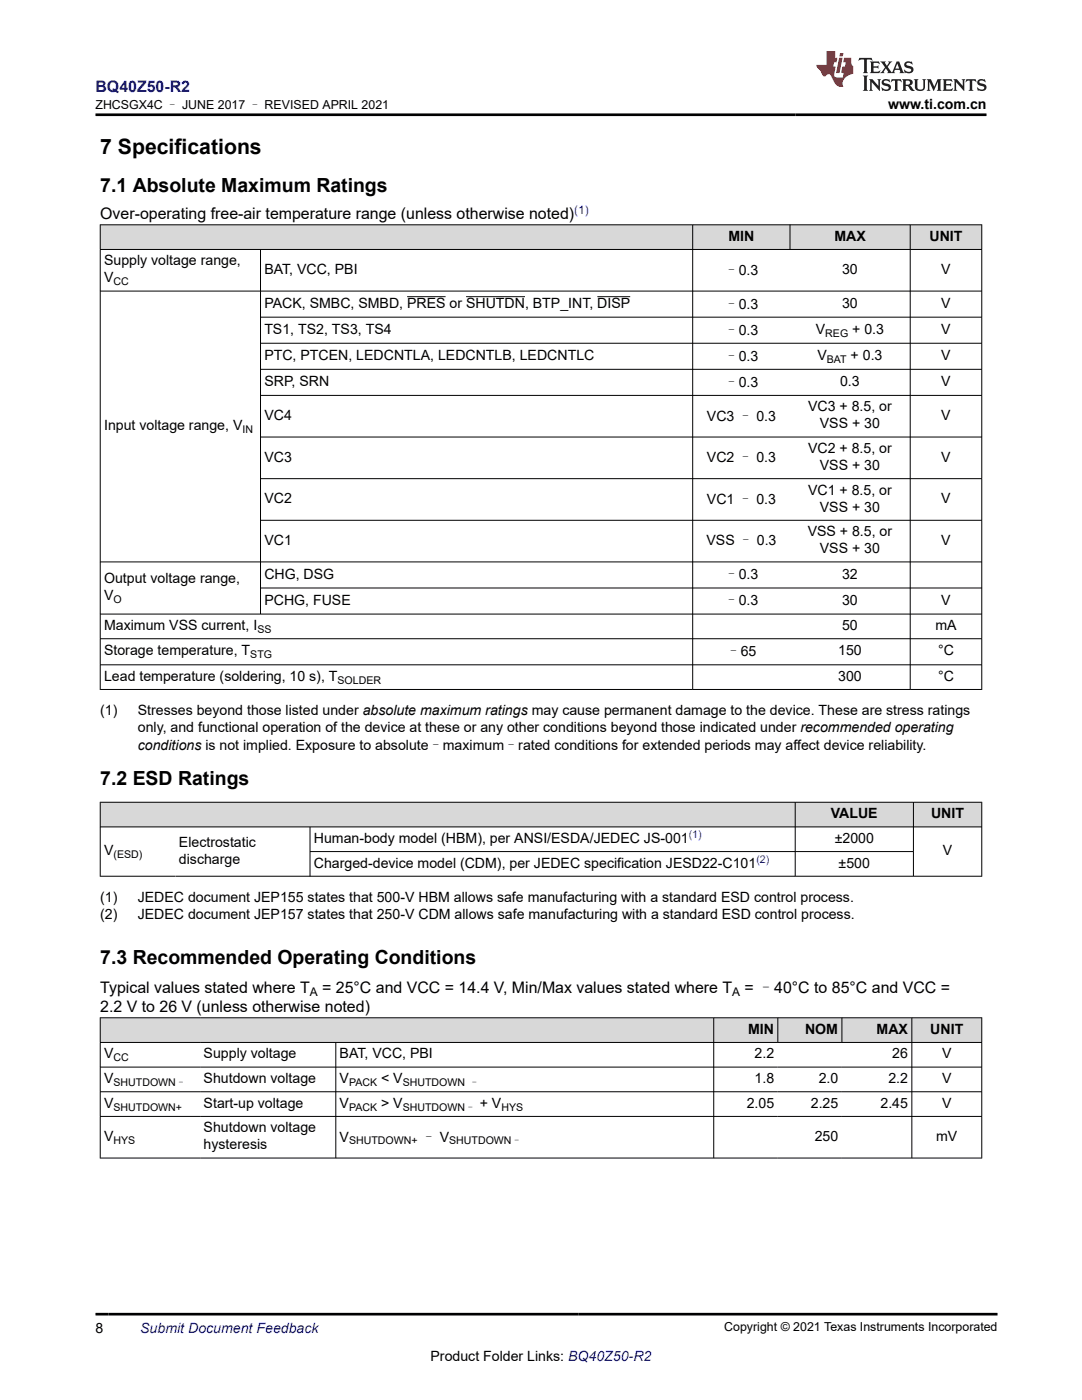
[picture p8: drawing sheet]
<svg xmlns="http://www.w3.org/2000/svg" width="216mm" height="279mm" viewBox="0 0 216 279" stroke-linecap="round" stroke-linejoin="round" font-family="sans-serif">
<defs><g id="words">
<text font-size="4.2" x="20" y="30.7">7 Specifications</text>
<g font-size="3.9">
<text x="20" y="38.3">7.1 Absolute Maximum Ratings</text>
<text x="20" y="156.7">7.2 ESD Ratings</text>
<text x="20" y="192.4">7.3 Recommended Operating Conditions</text>
</g>
<text font-size="3.2" fill="#00f" x="19" y="18.3">BQ40Z50-R2</text>
<g font-size="3.2">
<text x="20" y="43.7">Over-operating free-air temperature range (unless otherwise noted)</text>
<text x="20" y="202">2.2 V to 26 V (unless otherwise noted)</text>
<text x="20" y="198.2">Typical values stated where T</text>
<text x="64.3" y="198.2">= 25°C and VCC = 14.4 V, Min/Max values stated where T</text>
<text x="148.6" y="198.2">= –40°C to 85°C and VCC =</text>
</g>
<g font-size="2.8">
<text x="177.2" y="21.7">www.ti.com.cn</text>
<text x="20.8" y="53">Supply voltage range,</text>
<text x="145.3" y="48.1">MIN</text>
<text x="166.5" y="48.1">MAX</text>
<text x="185.5" y="48.1">UNIT</text>
<text x="20.8" y="56.4">V</text>
<text x="52.7" y="54.7">BAT, VCC, PBI</text>
<text x="144.6" y="54.8">–0.3</text>
<text x="168" y="54.7">30</text>
<text x="187.8" y="54.7">V</text>
<text x="52.7" y="61.4">PACK, SMBC, SMBD, PRES or SHUTDN, BTP_INT, DISP</text>
<text x="144.6" y="61.6">–0.3</text>
<text x="168" y="61.4">30</text>
<text x="187.8" y="61.4">V</text>
<text x="52.7" y="66.6">TS1, TS2, TS3, TS4</text>
<text x="52.7" y="71.8">PTC, PTCEN, LEDCNTLA, LEDCNTLB, LEDCNTLC</text>
<text x="144.6" y="66.8">–0.3</text>
<text x="144.6" y="72">–0.3</text>
<text x="162.8" y="66.6">V</text>
<text x="163.1" y="71.8">V</text>
<text x="169.7" y="71.8">+ 0.3</text>
<text x="170" y="66.6">+ 0.3</text>
<text x="187.8" y="66.6">V</text>
<text x="187.8" y="71.8">V</text>
<text x="52.7" y="77">SRP, SRN</text>
<text x="144.6" y="77.2">–0.3</text>
<text x="167.6" y="77">0.3</text>
<text x="187.8" y="77">V</text>
<text x="52.7" y="83.8">VC4</text>
<text x="141.1" y="83.9">VC3 – 0.3</text>
<text x="161.2" y="82.1">VC3 + 8.5, or</text>
<text x="187.8" y="83.8">V</text>
<text x="20.8" y="85.8">Input voltage range, V</text>
<text x="163.6" y="85.5">VSS + 30</text>
<text x="52.7" y="92.1">VC3</text>
<text x="141.1" y="92.2">VC2 – 0.3</text>
<text x="161.2" y="90.4">VC2 + 8.5, or</text>
<text x="163.6" y="93.8">VSS + 30</text>
<text x="187.8" y="92.1">V</text>
<text x="52.7" y="100.4">VC2</text>
<text x="141.1" y="100.6">VC1 – 0.3</text>
<text x="161.2" y="98.7">VC1 + 8.5, or</text>
<text x="187.8" y="100.4">V</text>
<text x="161.2" y="107">VSS + 8.5, or</text>
<text x="163.6" y="102.1">VSS + 30</text>
<text x="52.7" y="108.7">VC1</text>
<text x="141" y="108.9">VSS – 0.3</text>
<text x="163.6" y="110.4">VSS + 30</text>
<text x="187.8" y="108.7">V</text>
<text x="20.8" y="116.4">Output voltage range,</text>
<text x="20.8" y="119.8">V</text>
<text x="52.7" y="115.5">CHG, DSG</text>
<text x="144.6" y="115.6">–0.3</text>
<text x="168" y="115.5">32</text>
<text x="20.8" y="125.7">Maximum VSS current, I</text>
<text x="52.7" y="120.7">PCHG, FUSE</text>
<text x="144.6" y="120.8">–0.3</text>
<text x="168" y="120.7">30</text>
<text x="168" y="125.7">50</text>
<text x="186.6" y="125.7">mA</text>
<text x="187.8" y="120.7">V</text>
<text x="20.8" y="130.8">Storage temperature, T</text>
<text x="145" y="130.9">–65</text>
<text x="167.2" y="130.8">150</text>
<text x="187.2" y="130.8">°C</text>
<text x="20.8" y="135.9">Lead temperature (soldering, 10 s), T</text>
<text x="167.2" y="135.9">300</text>
<text x="187.2" y="135.9">°C</text>
<text x="20" y="142.7">(1)</text>
<text x="27.5" y="142.7">Stresses beyond those listed under absolute maximum ratings may cause permanent damage to the device. These are stress ratings</text>
<text x="27.5" y="146.1">only, and functional operation of the device at these or any other conditions beyond those indicated under recommended operating</text>
<text x="27.5" y="149.7">conditions is not implied. Exposure to absolute–maximum–rated conditions for extended periods may affect device reliability.</text>
<text x="165.8" y="163.3">VALUE</text>
<text x="185.8" y="163.3">UNIT</text>
<text x="20.8" y="170.7">V</text>
<text x="35.7" y="169">Electrostatic</text>
<text x="35.7" y="172.4">discharge</text>
<text x="62.6" y="168.2">Human-body model (HBM), per ANSI/ESDA/JEDEC JS-001</text>
<text x="62.6" y="173.1">Charged-device model (CDM), per JEDEC specification JESD22-C101</text>
<text x="166.6" y="168.2">±2000</text>
<text x="167.3" y="173.1">±500</text>
<text x="188.1" y="170.7">V</text>
<text x="20" y="179.9">(1)</text>
<text x="27.5" y="179.9">JEDEC document JEP155 states that 500-V HBM allows safe manufacturing with a standard ESD control process.</text>
<text x="20" y="183.3">(2)</text>
<text x="27.5" y="183.3">JEDEC document JEP157 states that 250-V CDM allows safe manufacturing with a standard ESD control process.</text>
<text x="149.3" y="206.3">MIN</text>
<text x="160.6" y="206.3">NOM</text>
<text x="174.9" y="206.3">MAX</text>
<text x="185.6" y="206.3">UNIT</text>
<text x="20.8" y="211.2">V</text>
<text x="40.6" y="211.2">Supply voltage</text>
<text x="67.8" y="211.2">BAT, VCC, PBI</text>
<text x="150.6" y="211.2">2.2</text>
<text x="178" y="211.2">26</text>
<text x="188" y="211.2">V</text>
<text x="20.8" y="216.2">V</text>
<text x="20.8" y="221.1">V</text>
<text x="40.6" y="216.2">Shutdown voltage</text>
<text x="40.6" y="221.1">Start-up voltage</text>
<text x="67.8" y="216.2">V</text>
<text x="67.8" y="221.1">V</text>
<text x="76" y="216.2">&lt; V</text>
<text x="76" y="221.1">&gt; V</text>
<text x="95.7" y="221.1">+ V</text>
<text x="149" y="221.1">2.05</text>
<text x="150.6" y="216.2">1.8</text>
<text x="161.8" y="221.1">2.25</text>
<text x="163.4" y="216.2">2.0</text>
<text x="175.7" y="221.1">2.45</text>
<text x="177.3" y="216.2">2.2</text>
<text x="188" y="216.2">V</text>
<text x="188" y="221.1">V</text>
<text x="20.8" y="227.7">V</text>
<text x="40.6" y="226">Shutdown voltage</text>
<text x="67.8" y="227.8">V</text>
<text x="84.1" y="227.8">– V</text>
<text x="162.6" y="227.7">250</text>
<text x="186.8" y="227.7">mV</text>
<text x="40.6" y="229.4">hysteresis</text>
<text x="19" y="266">8</text>
<text x="85.9" y="271.7">Product Folder Links: BQ40Z50-R2</text>
</g>
<text font-size="2.8" fill="#00f" x="28" y="266">Submit Document Feedback</text>
<g font-size="2.5">
<text x="19" y="21.8">ZHCSGX4C – JUNE 2017 – REVISED APRIL 2021</text>
<text x="144.5" y="265.7">Copyright © 2021 Texas Instruments Incorporated</text>
</g>
<text font-size="2.4" fill="#00f" x="114.6" y="42.7">(1)</text>
<g font-size="2.4">
<text x="61.8" y="198.8">A</text>
<text x="146.1" y="198.8">A</text>
</g>
<g font-size="2.1">
<text x="22.6" y="56.9">CC</text>
<text x="164.7" y="67.2">REG</text>
<text x="165" y="72.4">BAT</text>
<text x="48.4" y="86.4">IN</text>
<text x="22.6" y="120.3">O</text>
<text x="49.9" y="131.4">STG</text>
<text x="51.3" y="126.3">SS</text>
<text x="67.4" y="136.4">SOLDER</text>
<text x="22.6" y="171.2">(ESD)</text>
<text x="22.6" y="211.8">CC</text>
<text x="22.6" y="216.7">SHUTDOWN–</text>
<text x="22.6" y="221.6">SHUTDOWN+</text>
<text x="69.7" y="216.7">PACK</text>
<text x="69.7" y="221.6">PACK</text>
<text x="80.4" y="216.7">SHUTDOWN –</text>
<text x="80.4" y="221.6">SHUTDOWN–</text>
<text x="100" y="221.6">HYS</text>
<text x="22.6" y="228.3">HYS</text>
<text x="69.7" y="228.4">SHUTDOWN+</text>
<text x="89.6" y="228.4">SHUTDOWN–</text>
</g>
<g font-size="2.1" fill="#00f">
<text x="137.4" y="167.3">(1)</text>
<text x="150.9" y="172.2">(2)</text>
</g>
</g></defs>
<g fill="#d8d8d8">
<path d="M20 44.9h175.9v4.9h-175.9z" fill-rule="evenodd"/>
<path d="M20.1 44.9h118.1v4.8h-118.1z" fill-rule="evenodd"/>
<path d="M138.3 44.9h19.3v4.8h-19.3z" fill-rule="evenodd"/>
<path d="M157.7 44.9h23.9v4.8h-23.9z" fill-rule="evenodd"/>
<path d="M181.7 44.9h14.1v4.8h-14.1z" fill-rule="evenodd"/>
</g>
<g fill="none" stroke="#000" stroke-width=".2">
<path d="M19.9 44.9h176.1M19.9 49.8h176.1M19.9 58.1h176.1M20 44.8v92.9M52 49.8v72.8M81.2 59.2h7.7M93 59.2h11.8M119.2 59.2h6.6M138.2 44.8v92.9M157.6 44.8v5M181.6 44.8v92.9M195.9 44.8v92.9"/>
<path d="M52 63.3h144M52 68.5h144M52 73.7h144M52 78.9h144M52 87.2h144M52 95.5h144M19.9 112.1h176.1M52 103.8h144M52 117.3h144M19.9 122.6h176.1M19.9 127.5h176.1M19.9 132.7h176.1"/>
<path d="M19.9 137.6h176.1"/>
</g>
<g fill="#d8d8d8">
<path d="M20 160.1h175.9v4.9h-175.9z" fill-rule="evenodd"/>
<path d="M20.1 160.2h138.5v4.8h-138.5z" fill-rule="evenodd"/>
<path d="M158.7 160.2h23.5v4.8h-23.5z" fill-rule="evenodd"/>
<path d="M182.3 160.2h13.5v4.8h-13.5z" fill-rule="evenodd"/>
</g>
<path d="M19.9 160.1h176.1M19.9 165h176.1M19.9 174.9h176.1M20 160v14.9M61.9 165v9.9M61.9 169.9h120.4M158.7 160v14.9M182.3 160v14.9M195.9 160v14.9" fill="none" stroke="#000" stroke-width=".2"/>
<g fill="#d8d8d8">
<path d="M20 203.1h175.9v4.9h-175.9z" fill-rule="evenodd"/>
<path d="M20.1 203.2h19.8v4.8h-19.8z" fill-rule="evenodd"/>
<path d="M39.9 203.2h102.5v4.8h-102.5z" fill-rule="evenodd"/>
<path d="M142.5 203.2h12.6v4.8h-12.6z" fill-rule="evenodd"/>
<path d="M155.3 203.2h12.6v4.8h-12.6z" fill-rule="evenodd"/>
<path d="M168.1 203.2h13.8v4.8h-13.8z" fill-rule="evenodd"/>
<path d="M182 203.2h13.8v4.8h-13.8z" fill-rule="evenodd"/>
</g>
<g fill="none" stroke="#000" stroke-width=".2">
<path d="M19.9 203.1h176.1M19.9 208h176.1M19.9 213h176.1M19.9 217.9h176.1M20 203.1v28.1M67 208v23.2M142.4 203.1v28.1M155.2 203.1v5M168 203.1v5M181.9 203.1v28.1M195.9 203.1v28.1M19.9 222.8h176.1"/>
<path d="M19.9 231.1h176.1"/>
</g>
<path d="M171.5 11.6l-.2 .5 .5-.2h.6v.1v2.2l-.2 .4h1l-.2-.4v-2.2v-.1h.5l.5 .2-.1-.5zM173.6 12.3l.2 .4v1.5l-.2 .4h1.9l.1-.6a1.08 1.08 0 0 1-1.3 .2v-.7h.6l.4 .2v-.7l-.4 .2h-.6v-.5l.2-.2a1 1 0 0 1 1 .3l-.1-.5zM175.7 12.3l.9 1.1-1 1.2h.9l-.2-.2 .5-.8 .4 .8-.2 .2h1.6l-.2-.2 .2-.5h.9l.1 .5-.1 .2h.9l-.2-.3-.8-2h-.5l-.9 2.2-.9-1.1 .9-1.1h-.8l.2 .2-.4 .6-.4-.6 .2-.2zM179 12.7l.4 1h-.7zM180.7 12.4a.65 .65 0 0 0-.2 .7 .65 .65 0 0 0 .6 .5l.6 .1 .1 .3a.79 .79 0 0 1-.7 .4 .79 .79 0 0 1-.7-.5l.1 .7 .2-.1a.93 .93 0 0 0 1.1 .1 .93 .93 0 0 0 .4-1 1.46 1.46 0 0 0-1.2-.6l-.1-.3a1.09 1.09 0 0 1 1.2 .2l-.2-.6-.1 .1-.5-.2zM172.2 15.1l.2 .4v2.2l-.2 .4h1l-.2-.4v-2.2l.2-.4zM173.4 15.8l.2 .4v1.5l-.2 .4h.8l-.3-.4 .1-1.3 1.6 1.8v-2l.2-.4h-.7l.1 .2 .1 1.1-1.2-1.3zM176.2 15.9a.65 .65 0 0 0-.2 .8 .65 .65 0 0 0 .6 .4l.6 .2 .1 .2a.79 .79 0 0 1-.7 .4 .79 .79 0 0 1-.7-.5l.1 .7 .2-.1a.93 .93 0 0 0 1.1 .1 .93 .93 0 0 0 .4-.9 1.46 1.46 0 0 0-1.2-.6l-.1-.4a1.09 1.09 0 0 1 1.2 .2l-.1-.6-.2 .1-.5-.1zM177.9 15.8l-.1 .6a.63 .63 0 0 1 .8-.3v1.6l-.3 .4h1l-.2-.4v-1.6a.66 .66 0 0 1 .8 .3l-.1-.6zM180 15.8l.2 .4v1.5l-.2 .4h1l-.2-.2-.1-.7h.5l.1 .2a.79 .79 0 0 0 1.2 .6l-1-.9a.61 .61 0 0 0 .6-.6 .61 .61 0 0 0-.5-.7zM180.8 16.1h.1a.47 .47 0 0 1 .5 .1 .47 .47 0 0 1 .1 .5l-.1 .1-.7 .1zM182.3 15.8l.2 .2a2.27 2.27 0 0 0 .4 2 1.04 1.04 0 0 0 1.7-.7v-1.3l.2-.2h-.8l.2 .4v1.1a.6 .6 0 0 1-.6 .6 .6 .6 0 0 1-.6-.6v-1.1l.3-.4zM184.9 15.8l.2 .4v1.5l-.2 .4h.8l-.3-.4v-1.4l.9 1.9 .9-1.9v1.4l-.3 .4h1l-.2-.4v-1.5l.2-.4h-.8l-.7 1.5-.6-1.5zM188.1 15.8l.2 .4v1.5l-.2 .4h1.9l.1-.6a1.09 1.09 0 0 1-1.3 .2v-.7h.6l.4 .2v-.6l-.4 .2h-.6v-.6l.2-.1a1.01 1.01 0 0 1 1 .3l-.1-.6zM190.2 15.8l.3 .4v1.5l-.3 .4h.8l-.2-.4v-1.3l1.6 1.8v-2l.2-.4h-.7l.2 .2v1.1l-1.2-1.3zM192.8 15.8l-.1 .6a.63 .63 0 0 1 .8-.3v1.6l-.3 .4h1l-.2-.4v-1.6a.66 .66 0 0 1 .8 .3l-.1-.6zM195.2 15.9a.65 .65 0 0 0-.2 .8 .65 .65 0 0 0 .6 .4l.6 .2 .2 .2a.79 .79 0 0 1-.7 .4 .79 .79 0 0 1-.7-.5l.1 .7 .2-.1a.93 .93 0 0 0 1 .1 .93 .93 0 0 0 .5-.9 1.46 1.46 0 0 0-1.3-.6v-.4a1.09 1.09 0 0 1 1.2 .2l-.2-.6-.2 .1-.5-.1z" fill="#231f20"/>
<path d="M164.9 10.2v2.8h-2l.1 .3 .8 1a.95 .95 0 0 0 1 .9 .59 .59 0 0 1 .5-.4 .59 .59 0 0 1 .5 .4l.4 .7a1.59 1.59 0 0 0 2.1 1.4 1.61 1.61 0 0 1 1-2.3l1-.3-.1-1.5a1.59 1.59 0 0 1-.3-1.7h-1.5l-.2 .9h.6l-.2 .9h-.5l-.2 1v.2l.4 .1-.1 .9h-.7a.73 .73 0 0 1-1-.7l.3-1.5h-.5l.1-.9h.5l.2-.9h-.5v-1.3zM167.4 11.5l-.6 3.1h.7l.6-3.1zM167.6 10.6l-.1 .6h.7l.1-.6z" fill="#ed1c24"/>
<path d="M19 22.9h177.8M19 262.3h180" fill="none" stroke="#000" stroke-width=".53"/>
<use href="#words"/>
</svg>
